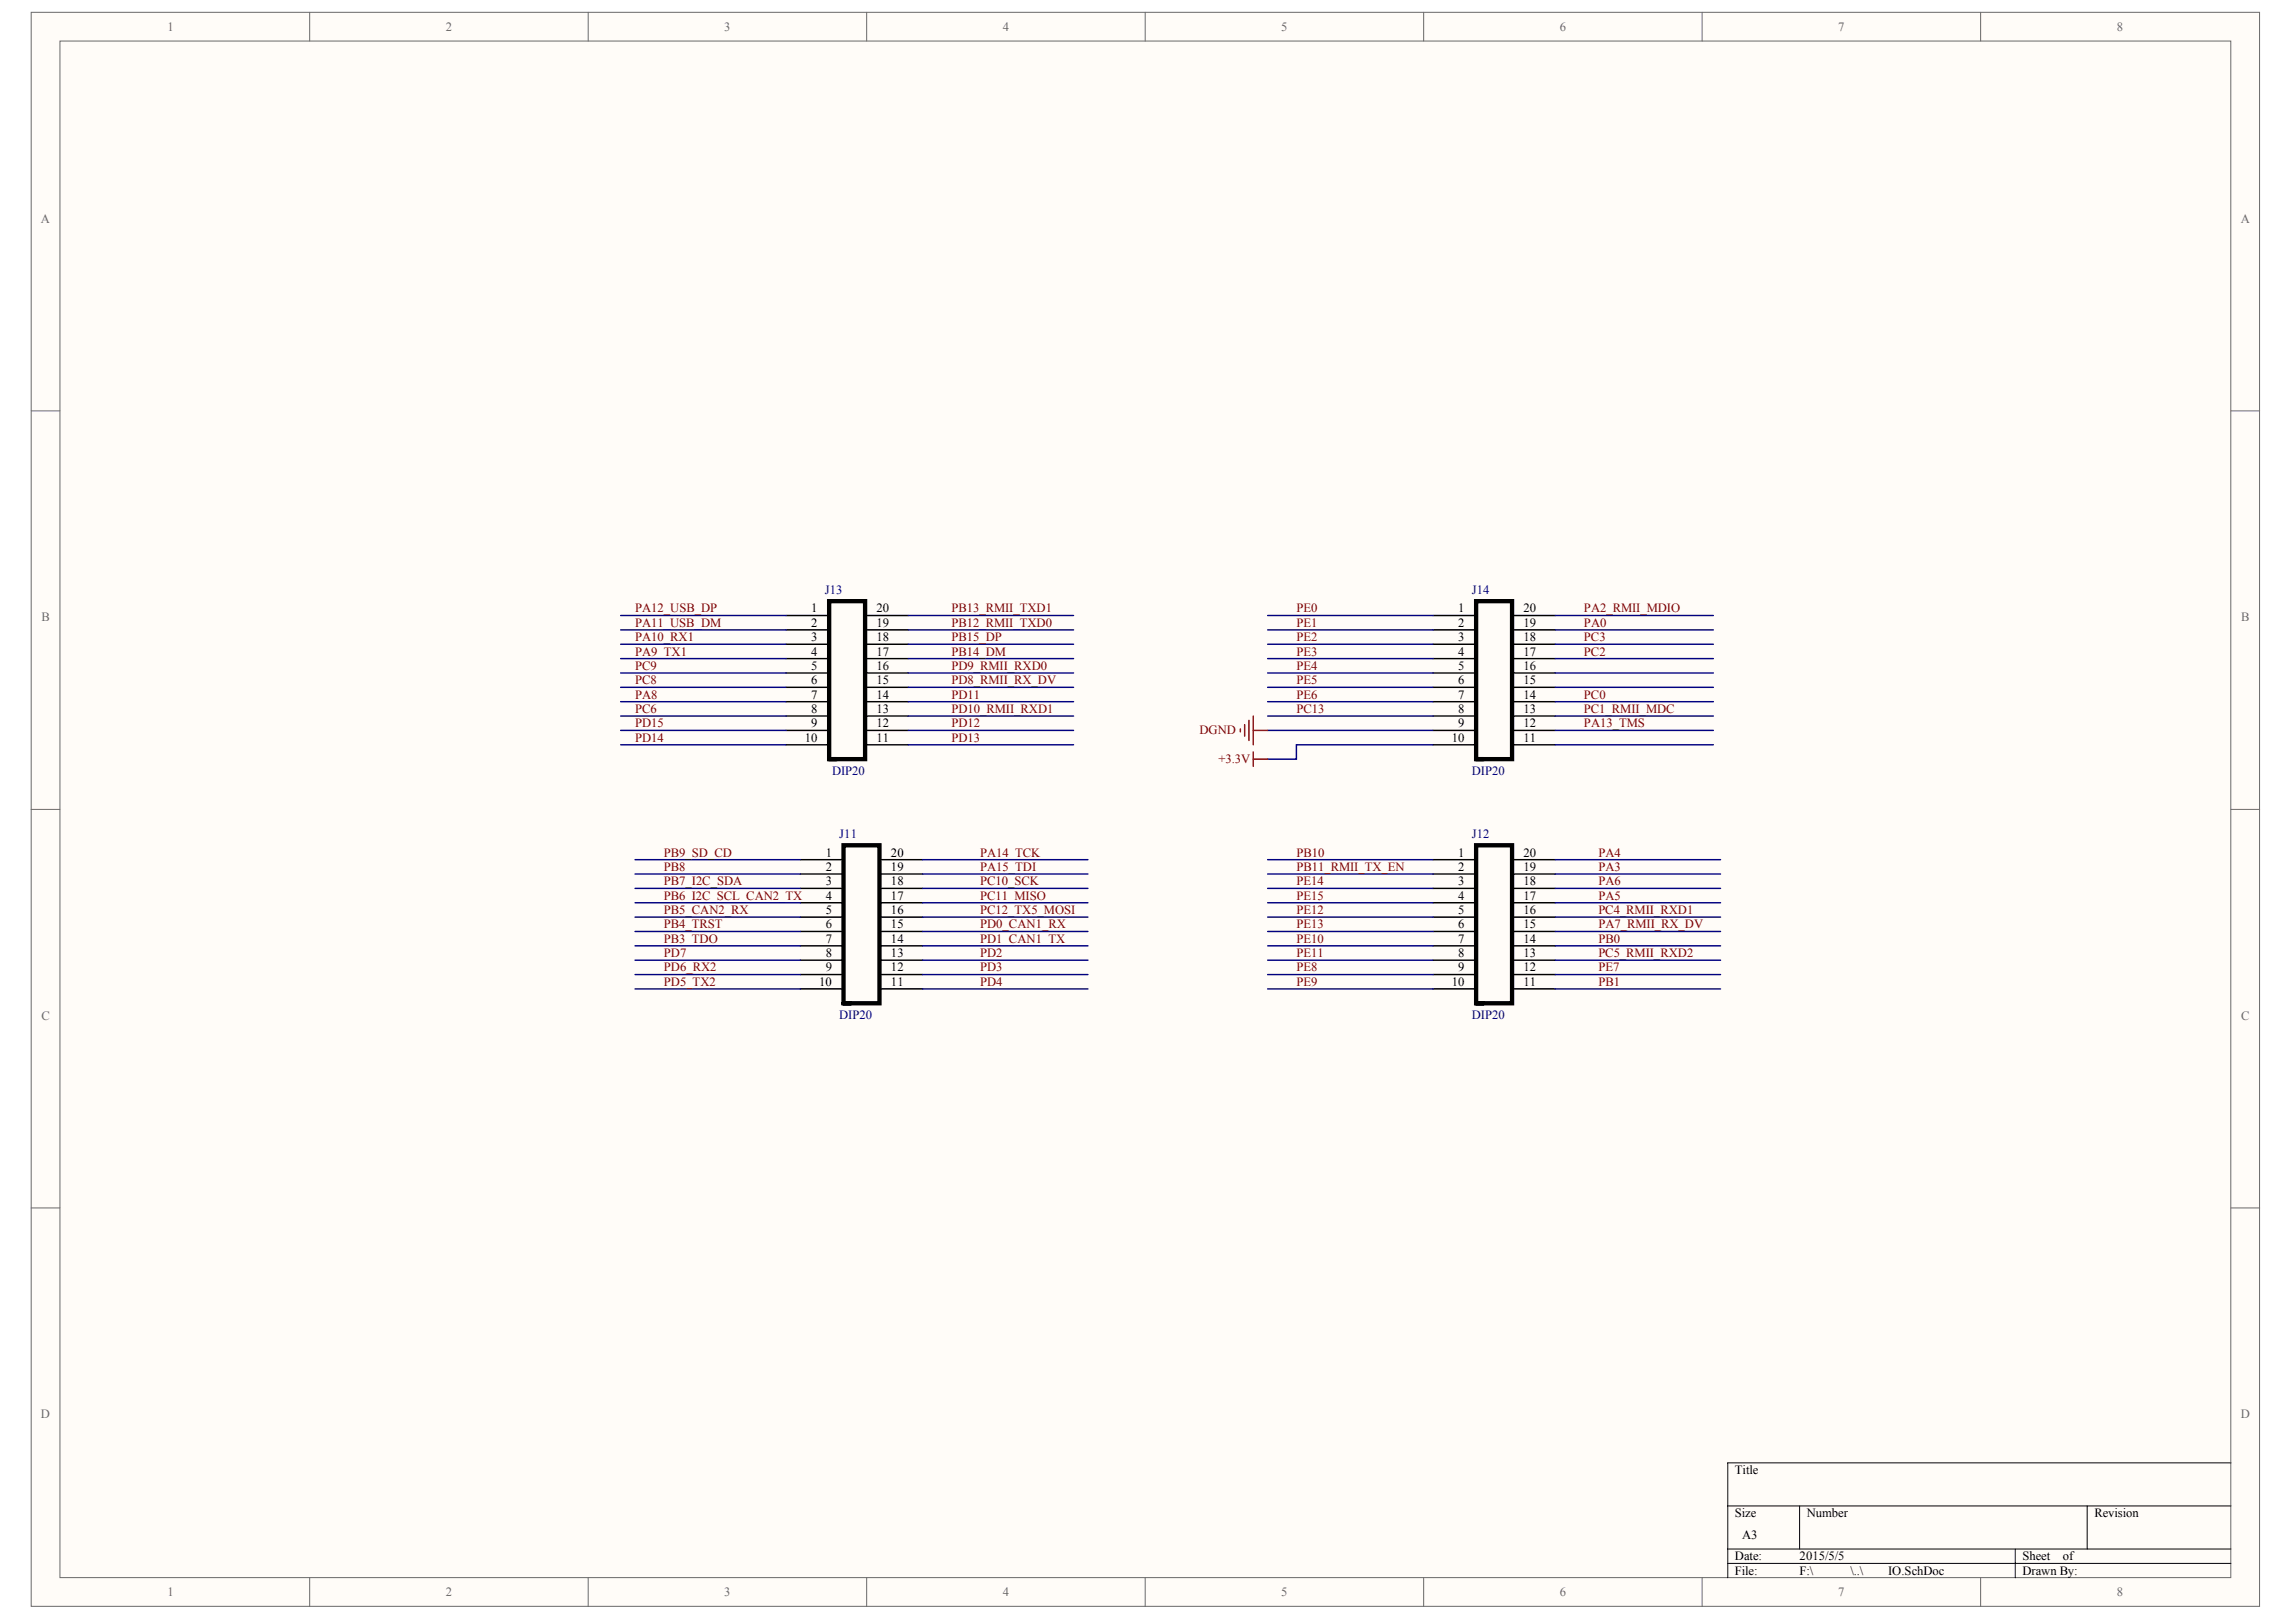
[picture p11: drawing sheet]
<svg xmlns="http://www.w3.org/2000/svg" width="297mm" height="210mm" viewBox="0 0 297 210" stroke-linecap="round" stroke-linejoin="round" font-family="sans-serif">
<defs><g id="words">
<g font-size="1.6" fill="#696969">
<text x="21.6" y="4">1</text>
<text x="57.7" y="4">2</text>
<text x="93.7" y="4">3</text>
<text x="129.7" y="4">4</text>
<text x="165.8" y="4">5</text>
<text x="201.8" y="4">6</text>
<text x="237.8" y="4">7</text>
<text x="273.9" y="4">8</text>
<text x="5.3" y="28.8">A</text>
<text x="289.9" y="28.8">A</text>
<text x="5.4" y="80.4">B</text>
<text x="289.9" y="80.4">B</text>
<text x="5.4" y="132">C</text>
<text x="289.9" y="132">C</text>
<text x="5.3" y="183.6">D</text>
<text x="289.9" y="183.6">D</text>
<text x="21.6" y="206.6">1</text>
<text x="57.7" y="206.6">2</text>
<text x="93.7" y="206.6">3</text>
<text x="129.7" y="206.6">4</text>
<text x="165.8" y="206.6">5</text>
<text x="201.8" y="206.6">6</text>
<text x="237.8" y="206.6">7</text>
<text x="273.9" y="206.6">8</text>
</g>
<g font-size="1.6" fill="#000080">
<text x="106.7" y="76.8">J13</text>
<text x="190.4" y="76.8">J14</text>
<text x="107.6" y="100.3">DIP20</text>
<text x="190.4" y="100.3">DIP20</text>
<text x="108.6" y="108.4">J11</text>
<text x="190.4" y="108.4">J12</text>
<text x="108.6" y="131.9">DIP20</text>
<text x="190.4" y="131.9">DIP20</text>
</g>
<g font-size="1.6" fill="#800000">
<text x="82.2" y="83">PA10_RX1</text>
<text x="82.2" y="79.3">PA12_USB_DP</text>
<text x="82.2" y="81.1">PA11_USB_DM</text>
<text x="123.1" y="81.1">PB12_RMII_TXD0</text>
<text x="123.1" y="79.3">PB13_RMII_TXD1</text>
<text x="123.1" y="83">PB15_DP</text>
<text x="167.7" y="79.3">PE0</text>
<text x="167.7" y="81.1">PE1</text>
<text x="167.7" y="83">PE2</text>
<text x="204.9" y="79.3">PA2_RMII_MDIO</text>
<text x="204.9" y="83">PC3</text>
<text x="204.9" y="81.1">PA0</text>
<text x="82.2" y="88.5">PC8</text>
<text x="82.2" y="86.7">PC9</text>
<text x="82.2" y="84.8">PA9_TX1</text>
<text x="123.1" y="88.5">PD8_RMII_RX_DV</text>
<text x="123.1" y="86.7">PD9_RMII_RXD0</text>
<text x="123.1" y="84.8">PB14_DM</text>
<text x="167.7" y="86.7">PE4</text>
<text x="167.7" y="88.5">PE5</text>
<text x="167.7" y="84.8">PE3</text>
<text x="204.9" y="84.8">PC2</text>
<text x="82.2" y="92.3">PC6</text>
<text x="82.2" y="96">PD14</text>
<text x="82.2" y="94.1">PD15</text>
<text x="82.2" y="90.4">PA8</text>
<text x="123.1" y="92.3">PD10_RMII_RXD1</text>
<text x="123.1" y="96">PD13</text>
<text x="123.1" y="90.4">PD11</text>
<text x="123.1" y="94.1">PD12</text>
<text x="155.2" y="95.1">DGND</text>
<text x="167.7" y="90.4">PE6</text>
<text x="167.7" y="92.3">PC13</text>
<text x="204.9" y="94.1">PA13_TMS</text>
<text x="204.9" y="92.3">PC1_RMII_MDC</text>
<text x="204.9" y="90.4">PC0</text>
<text x="157.6" y="98.8">+3.3V</text>
<text x="85.9" y="112.7">PB8</text>
<text x="85.9" y="110.8">PB9_SD_CD</text>
<text x="126.8" y="110.8">PA14_TCK</text>
<text x="126.8" y="112.7">PA15_TDI</text>
<text x="167.7" y="110.8">PB10</text>
<text x="167.7" y="112.7">PB11_RMII_TX_EN</text>
<text x="206.8" y="110.8">PA4</text>
<text x="206.8" y="112.7">PA3</text>
<text x="85.9" y="116.4">PB6_I2C_SCL_CAN2_TX</text>
<text x="85.9" y="114.6">PB7_I2C_SDA</text>
<text x="85.9" y="118.3">PB5_CAN2_RX</text>
<text x="126.8" y="116.4">PC11_MISO</text>
<text x="126.8" y="114.6">PC10_SCK</text>
<text x="126.8" y="118.3">PC12_TX5_MOSI</text>
<text x="167.7" y="114.6">PE14</text>
<text x="167.7" y="116.4">PE15</text>
<text x="167.7" y="118.3">PE12</text>
<text x="206.8" y="114.6">PA6</text>
<text x="206.8" y="116.4">PA5</text>
<text x="206.8" y="118.3">PC4_RMII_RXD1</text>
<text x="85.9" y="122">PB3_TDO</text>
<text x="85.9" y="120.1">PB4_TRST</text>
<text x="85.9" y="123.9">PD7</text>
<text x="85.9" y="125.7">PD6_RX2</text>
<text x="126.8" y="122">PD1_CAN1_TX</text>
<text x="126.8" y="120.1">PD0_CAN1_RX</text>
<text x="126.8" y="123.9">PD2</text>
<text x="126.8" y="125.7">PD3</text>
<text x="167.7" y="123.9">PE11</text>
<text x="167.7" y="120.1">PE13</text>
<text x="167.7" y="125.7">PE8</text>
<text x="167.7" y="122">PE10</text>
<text x="206.8" y="122">PB0</text>
<text x="206.8" y="125.7">PE7</text>
<text x="206.8" y="120.1">PA7_RMII_RX_DV</text>
<text x="206.8" y="123.9">PC5_RMII_RXD2</text>
<text x="85.9" y="127.6">PD5_TX2</text>
<text x="126.8" y="127.6">PD4</text>
<text x="167.7" y="127.6">PE9</text>
<text x="206.8" y="127.6">PB1</text>
</g>
<g font-size="1.6">
<text x="105" y="79.3">1</text>
<text x="105" y="81.1">2</text>
<text x="105" y="83">3</text>
<text x="113.4" y="83">18</text>
<text x="113.4" y="81.1">19</text>
<text x="113.4" y="79.3">20</text>
<text x="188.7" y="79.3">1</text>
<text x="188.7" y="81.1">2</text>
<text x="188.7" y="83">3</text>
<text x="197.1" y="83">18</text>
<text x="197.1" y="81.1">19</text>
<text x="197.1" y="79.3">20</text>
<text x="105" y="84.8">4</text>
<text x="105" y="86.7">5</text>
<text x="105" y="88.5">6</text>
<text x="113.4" y="88.5">15</text>
<text x="113.4" y="86.7">16</text>
<text x="113.4" y="84.8">17</text>
<text x="188.7" y="84.8">4</text>
<text x="188.7" y="86.7">5</text>
<text x="188.7" y="88.5">6</text>
<text x="197.1" y="88.5">15</text>
<text x="197.1" y="86.7">16</text>
<text x="197.1" y="84.8">17</text>
<text x="104.1" y="96">10</text>
<text x="105" y="90.4">7</text>
<text x="105" y="92.3">8</text>
<text x="105" y="94.1">9</text>
<text x="113.4" y="96">11</text>
<text x="113.4" y="94.1">12</text>
<text x="113.4" y="92.3">13</text>
<text x="113.4" y="90.4">14</text>
<text x="187.8" y="96">10</text>
<text x="188.7" y="90.4">7</text>
<text x="188.7" y="92.3">8</text>
<text x="188.7" y="94.1">9</text>
<text x="197.1" y="96">11</text>
<text x="197.1" y="94.1">12</text>
<text x="197.1" y="92.3">13</text>
<text x="197.1" y="90.4">14</text>
<text x="106.8" y="110.8">1</text>
<text x="106.8" y="112.7">2</text>
<text x="115.3" y="112.7">19</text>
<text x="115.3" y="110.8">20</text>
<text x="188.7" y="110.8">1</text>
<text x="188.7" y="112.7">2</text>
<text x="197.1" y="112.7">19</text>
<text x="197.1" y="110.8">20</text>
<text x="106.8" y="114.6">3</text>
<text x="106.8" y="116.4">4</text>
<text x="106.8" y="118.3">5</text>
<text x="115.3" y="118.3">16</text>
<text x="115.3" y="116.4">17</text>
<text x="115.3" y="114.6">18</text>
<text x="188.7" y="114.6">3</text>
<text x="188.7" y="116.4">4</text>
<text x="188.7" y="118.3">5</text>
<text x="197.1" y="118.3">16</text>
<text x="197.1" y="116.4">17</text>
<text x="197.1" y="114.6">18</text>
<text x="106.8" y="120.1">6</text>
<text x="106.8" y="122">7</text>
<text x="106.8" y="123.9">8</text>
<text x="106.8" y="125.7">9</text>
<text x="115.3" y="125.7">12</text>
<text x="115.3" y="123.9">13</text>
<text x="115.3" y="122">14</text>
<text x="115.3" y="120.1">15</text>
<text x="188.7" y="120.1">6</text>
<text x="188.7" y="122">7</text>
<text x="188.7" y="123.9">8</text>
<text x="188.7" y="125.7">9</text>
<text x="197.1" y="125.7">12</text>
<text x="197.1" y="123.9">13</text>
<text x="197.1" y="122">14</text>
<text x="197.1" y="120.1">15</text>
<text x="106" y="127.6">10</text>
<text x="115.3" y="127.6">11</text>
<text x="187.8" y="127.6">10</text>
<text x="197.1" y="127.6">11</text>
<text x="224.5" y="190.8">Title</text>
<text x="224.5" y="196.3">Size</text>
<text x="233.8" y="196.3">Number</text>
<text x="271" y="196.3">Revision</text>
<text x="224.5" y="201.9">Date:</text>
<text x="224.5" y="203.8">File:</text>
<text x="225.4" y="199.1">A3</text>
<text x="232.8" y="201.9">2015/5/5</text>
<text x="232.8" y="203.8">F:\</text>
<text x="239.4" y="203.8">\..\</text>
<text x="244.3" y="203.8">IO.SchDoc</text>
<text x="261.7" y="201.9">Sheet</text>
<text x="261.7" y="203.8">Drawn By:</text>
<text x="266.9" y="201.9">of</text>
</g>
</g></defs>
<g fill="#fffcf8" stroke="#696969" stroke-width=".13">
<path d="M4 1.6h288.3v206.3h-288.3z"/>
<path d="M7.8 5.3h280.8v198.9h-280.8z"/>
</g>
<g fill="none" stroke="#696969" stroke-width=".13">
<path d="M40.1 1.6v3.7M76.1 1.6v3.7M112.1 1.6v3.7M148.2 1.6v3.7M184.2 1.6v3.7M220.2 1.6v3.7M256.2 1.6v3.7M4 53.2h3.8M288.6 53.2h3.7M4 104.7h3.8M288.6 104.7h3.7M4 156.3h3.8"/>
<path d="M288.6 156.3h3.7M40.1 204.2v3.7M76.1 204.2v3.7M112.1 204.2v3.7M148.2 204.2v3.7M184.2 204.2v3.7M220.2 204.2v3.7M256.2 204.2v3.7"/>
</g>
<path d="M223.5 194.9h65.1M232.8 194.9v5.6M270 194.9v5.6M288.6 189.3h-65.1v14.9M223.5 200.5h65.1M223.5 202.3h65.1M260.7 200.5v3.7" fill="none" stroke="#000" stroke-width=".13"/>
<path d="M107.3 98.2h4.6v-20.4h-4.6v20.4h.9M191 98.2h4.6v-20.4h-4.6v20.4h.9M109.1 129.8h4.7v-20.4h-4.7v20.4h1M191 129.8h4.6v-20.4h-4.6v20.4h.9" fill="none" stroke="#000" stroke-width=".56"/>
<g fill="none" stroke="#000" stroke-width=".19">
<path d="M101.7 79.7h5.6M111.9 79.7h5.6M185.4 79.7h5.6M195.6 79.7h5.6M101.7 81.5h5.6M101.7 83.4h5.6M101.7 85.2h5.6M101.7 87.1h5.6M101.7 88.9h5.6M101.7 90.8h5.6M101.7 92.7h5.6M101.7 94.5h5.6"/>
<path d="M101.7 96.4h5.6M111.9 81.5h5.6M111.9 83.4h5.6M111.9 85.2h5.6M111.9 87.1h5.6M111.9 88.9h5.6M111.9 90.8h5.6M111.9 92.7h5.6M111.9 94.5h5.6M111.9 96.4h5.6M185.4 81.5h5.6M185.4 83.4h5.6"/>
<path d="M185.4 85.2h5.6M185.4 87.1h5.6M185.4 88.9h5.6M185.4 90.8h5.6M185.4 92.7h5.6M185.4 94.5h5.6M185.4 96.4h5.6M195.6 81.5h5.6M195.6 83.4h5.6M195.6 85.2h5.6M195.6 87.1h5.6M195.6 88.9h5.6"/>
<path d="M195.6 90.8h5.6M195.6 92.7h5.6M195.6 94.5h5.6M195.6 96.4h5.6M103.5 111.2h5.6M103.5 113.1h5.6M103.5 115h5.6M103.5 116.8h5.6M103.5 118.7h5.6M113.8 111.2h5.6M113.8 113.1h5.6M113.8 115h5.6"/>
<path d="M113.8 116.8h5.6M113.8 118.7h5.6M185.4 111.2h5.6M185.4 113.1h5.6M185.4 115h5.6M185.4 116.8h5.6M185.4 118.7h5.6M195.6 111.2h5.6M195.6 113.1h5.6M195.6 115h5.6M195.6 116.8h5.6M195.6 118.7h5.6"/>
<path d="M103.5 120.5h5.6M103.5 122.4h5.6M103.5 124.3h5.6M103.5 126.1h5.6M103.5 128h5.6M113.8 120.5h5.6M113.8 122.4h5.6M113.8 124.3h5.6M113.8 126.1h5.6M113.8 128h5.6M185.4 120.5h5.6M185.4 122.4h5.6"/>
<path d="M185.4 124.3h5.6M185.4 126.1h5.6M185.4 128h5.6M195.6 120.5h5.6M195.6 122.4h5.6M195.6 124.3h5.6M195.6 126.1h5.6M195.6 128h5.6"/>
</g>
<g fill="none" stroke="#000080" stroke-width=".19">
<path d="M80.3 79.7h21.4M117.5 79.7h21.4M164 79.7h21.4M201.2 79.7h20.5M80.3 81.5h21.4M80.3 83.4h21.4M80.3 85.2h21.4M80.3 87.1h21.4M80.3 88.9h21.4M80.3 90.8h21.4M80.3 92.7h21.4M80.3 94.5h21.4"/>
<path d="M80.3 96.4h21.4M117.5 81.5h21.4M117.5 83.4h21.4M117.5 85.2h21.4M117.5 87.1h21.4M117.5 88.9h21.4M117.5 90.8h21.4M117.5 92.7h21.4M117.5 94.5h21.4M117.5 96.4h21.4M164 81.5h21.4M164 83.4h21.4"/>
<path d="M164 85.2h21.4M164 87.1h21.4M164 88.9h21.4M164 90.8h21.4M164 92.7h21.4M164 94.5h21.4M185.4 96.4h-17.7v1.8h-3.7M201.2 81.5h20.5M201.2 83.4h20.5M201.2 85.2h20.5M201.2 87.1h20.5M201.2 88.9h20.5"/>
<path d="M201.2 90.8h20.5M201.2 92.7h20.5M201.2 94.5h20.5M201.2 96.4h20.5M82.2 111.2h21.3M82.2 113.1h21.3M82.2 115h21.3M82.2 116.8h21.3M82.2 118.7h21.3M119.4 111.2h21.3M119.4 113.1h21.3M119.4 115h21.3"/>
<path d="M119.4 116.8h21.3M119.4 118.7h21.3M164 111.2h21.4M164 113.1h21.4M164 115h21.4M164 116.8h21.4M164 118.7h21.4M201.2 111.2h21.4M201.2 113.1h21.4M201.2 115h21.4M201.2 116.8h21.4M201.2 118.7h21.4"/>
<path d="M82.2 120.5h21.3M82.2 122.4h21.3M82.2 124.3h21.3M82.2 126.1h21.3M82.2 128h21.3M119.4 120.5h21.3M119.4 122.4h21.3M119.4 124.3h21.3M119.4 126.1h21.3M119.4 128h21.3M164 120.5h21.4M164 122.4h21.4"/>
<path d="M164 124.3h21.4M164 126.1h21.4M164 128h21.4M201.2 120.5h21.4M201.2 122.4h21.4M201.2 124.3h21.4M201.2 126.1h21.4M201.2 128h21.4"/>
</g>
<path d="M160.5 94.3v.4M161 93.8v1.5M161.6 93.2v2.6M162.1 92.7v3.7M162.1 97.3v1.9M162.1 98.2h1.9M162.1 94.5h1.9" fill="none" stroke="#800000" stroke-width=".19"/>
<use href="#words"/>
</svg>
